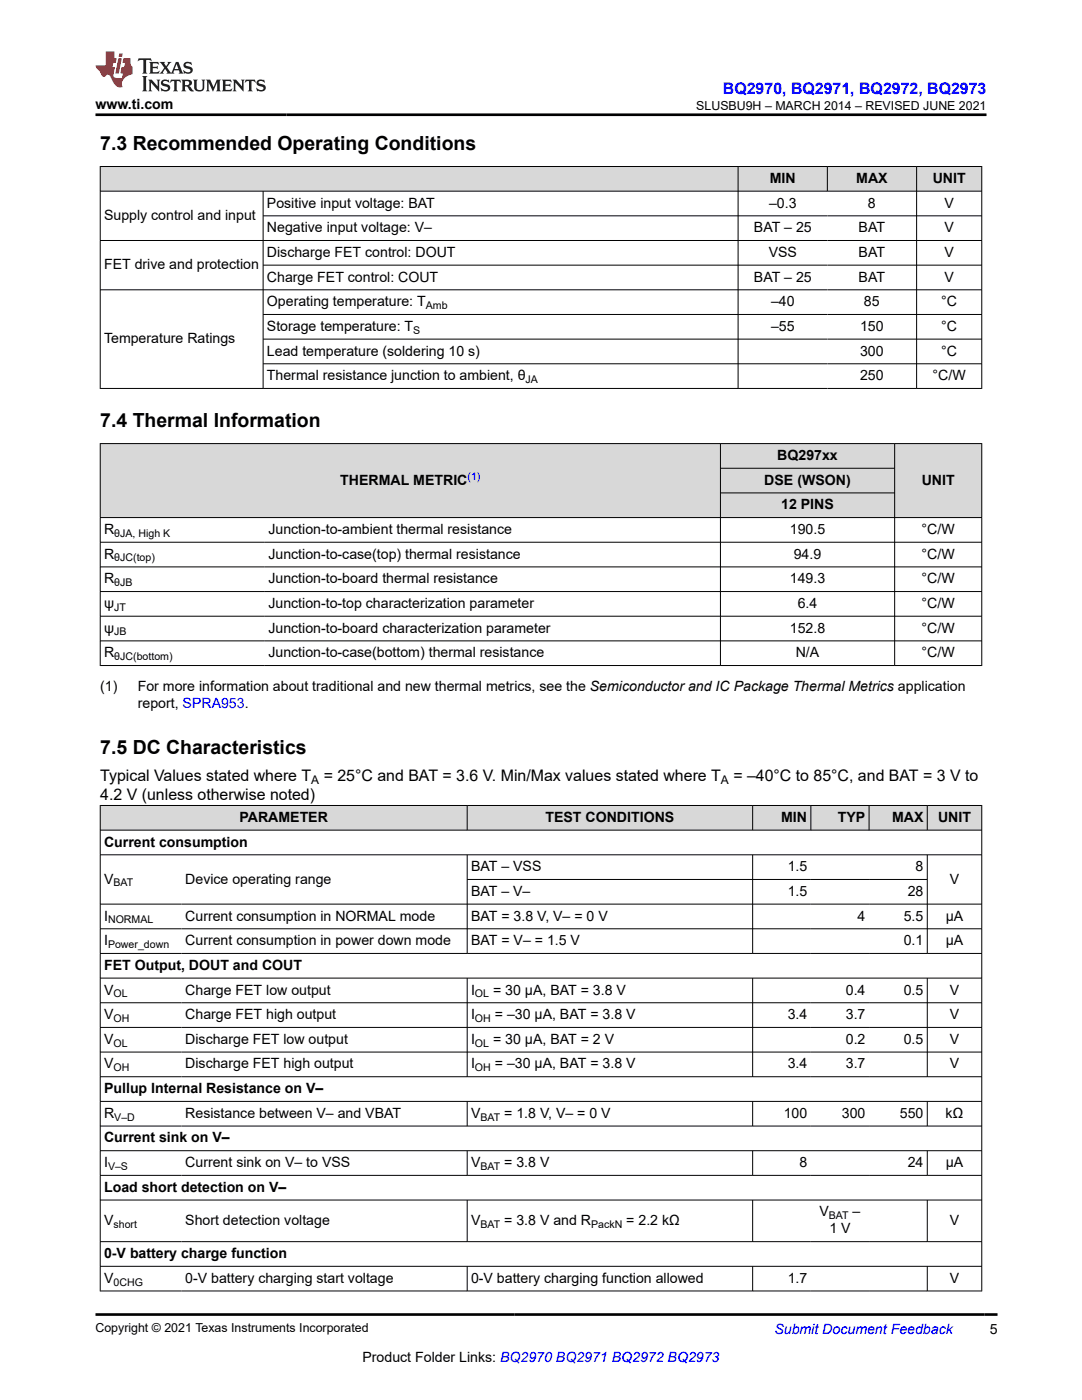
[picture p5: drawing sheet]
<svg xmlns="http://www.w3.org/2000/svg" width="216mm" height="279mm" viewBox="0 0 216 279" stroke-linecap="round" stroke-linejoin="round" font-family="sans-serif">
<defs><g id="words">
<g font-size="3.9">
<text x="20" y="29.9">7.3 Recommended Operating Conditions</text>
<text x="20" y="85.2">7.4 Thermal Information</text>
<text x="20" y="150.4">7.5 DC Characteristics</text>
</g>
<text font-size="3.2" fill="#00f" x="144.3" y="18.7">BQ2970, BQ2971, BQ2972, BQ2973</text>
<g font-size="3.2">
<text x="20" y="155.9">Typical Values stated where T</text>
<text x="64.6" y="155.9">= 25°C and BAT = 3.6 V. Min/Max values stated where T</text>
<text x="146.3" y="155.9">= –40°C to 85°C, and BAT = 3 V to</text>
<text x="20" y="159.7">4.2 V (unless otherwise noted)</text>
</g>
<g font-size="2.8">
<text x="19" y="21.8">www.ti.com</text>
<text x="53.3" y="41.4">Positive input voltage: BAT</text>
<text x="153.5" y="41.4">–0.3</text>
<text x="153.6" y="36.5">MIN</text>
<text x="170.9" y="36.5">MAX</text>
<text x="173.2" y="41.4">8</text>
<text x="186.1" y="36.5">UNIT</text>
<text x="188.5" y="41.4">V</text>
<text x="20.8" y="43.9">Supply control and input</text>
<text x="53.3" y="46.3">Negative input voltage: V–</text>
<text x="150.4" y="46.3">BAT – 25</text>
<text x="171.3" y="46.3">BAT</text>
<text x="188.5" y="46.3">V</text>
<text x="20.8" y="53.7">FET drive and protection</text>
<text x="53.3" y="51.3">Discharge FET control: DOUT</text>
<text x="153.4" y="51.3">VSS</text>
<text x="171.3" y="51.3">BAT</text>
<text x="188.5" y="51.3">V</text>
<text x="53.3" y="56.2">Charge FET control: COUT</text>
<text x="150.4" y="56.2">BAT – 25</text>
<text x="171.3" y="56.2">BAT</text>
<text x="188.5" y="56.2">V</text>
<text x="53.3" y="61.1">Operating temperature: T</text>
<text x="153.9" y="61.1">–40</text>
<text x="172.4" y="61.1">85</text>
<text x="187.8" y="61.1">°C</text>
<text x="20.8" y="68.5">Temperature Ratings</text>
<text x="53.3" y="66">Storage temperature: T</text>
<text x="53.3" y="71">Lead temperature (soldering 10 s)</text>
<text x="153.9" y="66">–55</text>
<text x="171.6" y="66">150</text>
<text x="171.6" y="71">300</text>
<text x="187.8" y="66">°C</text>
<text x="187.8" y="71">°C</text>
<text x="53.3" y="75.9">Thermal resistance junction to ambient, θ</text>
<text x="171.6" y="75.9">250</text>
<text x="186.1" y="75.9">°C/W</text>
<text x="155.1" y="91.8">BQ297xx</text>
<text x="67.9" y="96.7">THERMAL METRIC</text>
<text x="152.5" y="96.7">DSE (WSON)</text>
<text x="155.9" y="101.6">12 PINS</text>
<text x="183.9" y="96.7">UNIT</text>
<text x="20.8" y="106.6">R</text>
<text x="53.6" y="106.6">Junction-to-ambient thermal resistance</text>
<text x="157.6" y="106.6">190.5</text>
<text x="183.9" y="106.6">°C/W</text>
<text x="20.8" y="111.5">R</text>
<text x="53.6" y="111.5">Junction-to-case(top) thermal resistance</text>
<text x="158.4" y="111.5">94.9</text>
<text x="183.9" y="111.5">°C/W</text>
<text x="20.8" y="116.4">R</text>
<text x="53.6" y="116.4">Junction-to-board thermal resistance</text>
<text x="157.6" y="116.4">149.3</text>
<text x="183.9" y="116.4">°C/W</text>
<text x="20.8" y="121.3">ψ</text>
<text x="53.6" y="121.3">Junction-to-top characterization parameter</text>
<text x="159.2" y="121.3">6.4</text>
<text x="183.9" y="121.3">°C/W</text>
<text x="20.8" y="126.3">ψ</text>
<text x="20.8" y="131.2">R</text>
<text x="53.6" y="126.3">Junction-to-board characterization parameter</text>
<text x="53.6" y="131.2">Junction-to-case(bottom) thermal resistance</text>
<text x="157.6" y="126.3">152.8</text>
<text x="158.8" y="131.2">N/A</text>
<text x="183.9" y="126.3">°C/W</text>
<text x="183.9" y="131.2">°C/W</text>
<text x="20" y="138">(1)</text>
<text x="27.5" y="138">For more information about traditional and new thermal metrics, see the Semiconductor and IC Package Thermal Metrics application</text>
<text x="27.5" y="141.4">report, SPRA953.</text>
<text x="47.8" y="164">PARAMETER</text>
<text x="108.8" y="164">TEST CONDITIONS</text>
<text x="155.9" y="164">MIN</text>
<text x="167.2" y="164">TYP</text>
<text x="178" y="164">MAX</text>
<text x="187.2" y="164">UNIT</text>
<text x="20.8" y="168.9">Current consumption</text>
<text x="94" y="173.9">BAT – VSS</text>
<text x="157.2" y="173.9">1.5</text>
<text x="182.7" y="173.9">8</text>
<text x="20.8" y="176.3">V</text>
<text x="37" y="176.3">Device operating range</text>
<text x="94" y="178.8">BAT – V–</text>
<text x="157.2" y="178.8">1.5</text>
<text x="181.1" y="178.8">28</text>
<text x="189.5" y="176.3">V</text>
<text x="20.8" y="183.7">I</text>
<text x="37" y="183.7">Current consumption in NORMAL mode</text>
<text x="94" y="183.7">BAT = 3.8 V, V– = 0 V</text>
<text x="171.1" y="183.7">4</text>
<text x="180.3" y="183.7">5.5</text>
<text x="188.7" y="183.7">µA</text>
<text x="20.8" y="188.6">I</text>
<text x="37" y="188.6">Current consumption in power down mode</text>
<text x="94" y="188.6">BAT = V– = 1.5 V</text>
<text x="180.3" y="188.6">0.1</text>
<text x="188.7" y="188.6">µA</text>
<text x="20.8" y="193.6">FET Output, DOUT and COUT</text>
<text x="20.8" y="198.5">V</text>
<text x="20.8" y="203.4">V</text>
<text x="37" y="198.5">Charge FET low output</text>
<text x="37" y="203.4">Charge FET high output</text>
<text x="94" y="198.5">I</text>
<text x="94" y="203.4">I</text>
<text x="98.4" y="198.5">= 30 µA, BAT = 3.8 V</text>
<text x="98.7" y="203.4">= –30 µA, BAT = 3.8 V</text>
<text x="157.2" y="203.4">3.4</text>
<text x="168.8" y="198.5">0.4</text>
<text x="168.8" y="203.4">3.7</text>
<text x="180.3" y="198.5">0.5</text>
<text x="189.5" y="198.5">V</text>
<text x="189.5" y="203.4">V</text>
<text x="20.8" y="208.3">V</text>
<text x="37" y="208.3">Discharge FET low output</text>
<text x="94" y="208.3">I</text>
<text x="98.4" y="208.3">= 30 µA, BAT = 2 V</text>
<text x="168.8" y="208.3">0.2</text>
<text x="180.3" y="208.3">0.5</text>
<text x="189.5" y="208.3">V</text>
<text x="20.8" y="213.2">V</text>
<text x="37" y="213.2">Discharge FET high output</text>
<text x="94" y="213.2">I</text>
<text x="98.7" y="213.2">= –30 µA, BAT = 3.8 V</text>
<text x="157.2" y="213.2">3.4</text>
<text x="168.8" y="213.2">3.7</text>
<text x="189.5" y="213.2">V</text>
<text x="20.8" y="218.2">Pullup Internal Resistance on V–</text>
<text x="20.8" y="223.1">R</text>
<text x="37" y="223.1">Resistance between V– and VBAT</text>
<text x="94" y="223.1">V</text>
<text x="100.6" y="223.1">= 1.8 V, V– = 0 V</text>
<text x="156.4" y="223.1">100</text>
<text x="168" y="223.1">300</text>
<text x="179.6" y="223.1">550</text>
<text x="188.7" y="223.1">kΩ</text>
<text x="20.8" y="228">Current sink on V–</text>
<text x="20.8" y="232.9">I</text>
<text x="37" y="232.9">Current sink on V– to VSS</text>
<text x="94" y="232.9">V</text>
<text x="100.6" y="232.9">= 3.8 V</text>
<text x="159.5" y="232.9">8</text>
<text x="181.1" y="232.9">24</text>
<text x="188.7" y="232.9">µA</text>
<text x="20.8" y="237.8">Load short detection on V–</text>
<text x="20.8" y="244.5">V</text>
<text x="37" y="244.5">Short detection voltage</text>
<text x="94" y="244.5">V</text>
<text x="100.6" y="244.5">= 3.8 V and R</text>
<text x="125" y="244.5">= 2.2 kΩ</text>
<text x="163.5" y="242.8">V</text>
<text x="170.1" y="242.8">–</text>
<text x="189.5" y="244.5">V</text>
<text x="20.8" y="251.1">0-V battery charge function</text>
<text x="165.5" y="246.2">1 V</text>
<text x="20.8" y="256">V</text>
<text x="37" y="256">0-V battery charging start voltage</text>
<text x="94" y="256">0-V battery charging function allowed</text>
<text x="157.2" y="256">1.7</text>
<text x="189.5" y="256">V</text>
<text x="197.5" y="266.1">5</text>
<text x="72.3" y="271.7">Product Folder Links: BQ2970 BQ2971 BQ2972 BQ2973</text>
</g>
<text font-size="2.8" fill="#00f" x="154.5" y="266.2">Submit Document Feedback</text>
<g font-size="2.5">
<text x="138.9" y="21.9">SLUSBU9H – MARCH 2014 – REVISED JUNE 2021</text>
<text x="19" y="265.9">Copyright © 2021 Texas Instruments Incorporated</text>
</g>
<g font-size="2.4">
<text x="62.1" y="156.5">A</text>
<text x="143.9" y="156.5">A</text>
</g>
<g font-size="2.1">
<text x="85" y="61.7">Amb</text>
<text x="82.4" y="66.6">S</text>
<text x="104.9" y="76.4">JA</text>
<text x="22.8" y="107.1">θJA, High K</text>
<text x="22.8" y="112.1">θJC(top)</text>
<text x="22.8" y="117">θJB</text>
<text x="22.8" y="121.9">JT</text>
<text x="22.8" y="126.8">JB</text>
<text x="22.8" y="131.7">θJC(bottom)</text>
<text x="22.6" y="176.9">BAT</text>
<text x="21.6" y="184.3">NORMAL</text>
<text x="21.6" y="189.2">Power_down</text>
<text x="22.6" y="199">OL</text>
<text x="22.6" y="204">OH</text>
<text x="94.8" y="199">OL</text>
<text x="94.8" y="204">OH</text>
<text x="22.6" y="208.9">OL</text>
<text x="94.8" y="208.9">OL</text>
<text x="22.6" y="213.8">OH</text>
<text x="94.8" y="213.8">OH</text>
<text x="22.8" y="223.6">V–D</text>
<text x="95.9" y="223.6">BAT</text>
<text x="21.6" y="233.5">V–S</text>
<text x="95.9" y="233.5">BAT</text>
<text x="22.6" y="245">short</text>
<text x="95.9" y="245">BAT</text>
<text x="118" y="245">PackN</text>
<text x="165.4" y="243.3">BAT</text>
<text x="22.6" y="256.6">0CHG</text>
</g>
<text font-size="2.1" fill="#00f" x="93.3" y="95.8">(1)</text>
</g></defs>
<g fill="#d8d8d8">
<path d="M20 33.2h175.9v5h-175.9z" fill-rule="evenodd"/>
<path d="M20.1 33.3h127.1v4.8h-127.1z" fill-rule="evenodd"/>
<path d="M147.3 33.3h17.7v4.8h-17.7z" fill-rule="evenodd"/>
<path d="M165.2 33.3h17.6v4.8h-17.6z" fill-rule="evenodd"/>
<path d="M183 33.3h12.8v4.8h-12.8z" fill-rule="evenodd"/>
</g>
<g fill="none" stroke="#000" stroke-width=".2">
<path d="M19.9 33.2h176.1M19.9 38.2h176.1M20 33.2v44.4M52.5 38.2v39.4M147.3 33.2v44.4M165.1 33.2v5M182.9 33.2v44.4M195.9 33.2v44.4M19.9 48h176.1M19.9 57.8h176.1M52.5 43.1h143.5M52.5 52.9h143.5"/>
<path d="M52.5 62.8h143.5M52.5 67.7h143.5M52.5 72.6h143.5M196 77.5h-176.1"/>
</g>
<g fill="#d8d8d8">
<path d="M20 88.5h175.9v5h-175.9z" fill-rule="evenodd"/>
<path d="M20.1 88.6h123.6v14.6h-123.6z" fill-rule="evenodd"/>
<path d="M143.8 88.6h34.7v4.8h-34.7z" fill-rule="evenodd"/>
<path d="M178.6 88.6h17.2v14.6h-17.2z" fill-rule="evenodd"/>
<path d="M143.8 93.5h34.7v4.8h-34.7z" fill-rule="evenodd"/>
<path d="M143.8 98.4h34.7v4.8h-34.7z" fill-rule="evenodd"/>
</g>
<g fill="none" stroke="#000" stroke-width=".2">
<path d="M19.9 88.5h176.1M20 88.5v44.4M143.8 88.5v44.4M143.8 93.5h34.8M143.8 98.4h34.8M178.5 88.5v44.4M195.9 88.5v44.4M19.9 103.3h176.1M19.9 108.2h176.1M19.9 113.1h176.1M19.9 118.1h176.1M19.9 123h176.1"/>
<path d="M19.9 127.9h176.1M19.9 132.8h176.1"/>
</g>
<g fill="#d8d8d8">
<path d="M20 160.8h175.9v4.9h-175.9z" fill-rule="evenodd"/>
<path d="M20.1 160.8h73.1v4.8h-73.1z" fill-rule="evenodd"/>
<path d="M93.3 160.8h56.8v4.8h-56.8z" fill-rule="evenodd"/>
<path d="M150.2 160.8h11.5v4.8h-11.5z" fill-rule="evenodd"/>
<path d="M161.9 160.8h11.5v4.8h-11.5z" fill-rule="evenodd"/>
<path d="M173.5 160.8h11.5v4.8h-11.5z" fill-rule="evenodd"/>
<path d="M185.1 160.8h10.7v4.8h-10.7z" fill-rule="evenodd"/>
</g>
<g fill="none" stroke="#000" stroke-width=".2">
<path d="M19.9 160.8h176.1M19.9 165.7h176.1M19.9 170.6h176.1M20 160.7v97M93.2 160.7v5M93.2 170.6v19.7M93.2 175.5h91.9M150.2 160.7v5M150.2 170.6v19.7M161.8 160.7v5M173.4 160.7v5M185 160.7v5"/>
<path d="M185 170.6v19.7M195.9 160.7v97M19.9 180.4h176.1M19.9 185.4h176.1M19.9 190.3h176.1M19.9 195.2h176.1M93.2 195.2v19.7M150.2 195.2v19.7M185 195.2v19.7M19.9 200.1h176.1M19.9 205h176.1M19.9 210h176.1"/>
<path d="M19.9 214.9h176.1M19.9 219.8h176.1M93.2 219.8v5M150.2 219.8v5M185 219.8v5M19.9 224.7h176.1M19.9 229.6h176.1M19.9 234.6h176.1M19.9 239.5h176.1M93.2 229.6v5M93.2 239.5v8.4M150.2 229.6v5"/>
<path d="M150.2 239.5v8.4M185 229.6v5M185 239.5v8.4M19.9 247.8h176.1M19.9 252.7h176.1M19.9 257.6h176.1M93.2 252.7v5M150.2 252.7v5M185 252.7v5"/>
</g>
<path d="M27.7 11.6l-.2 .6 .5-.2h.6v.1v2.2l-.2 .4h1l-.2-.4v-2.2v-.1h.5l.5 .2-.1-.6zM29.8 12.4l.2 .3v1.6l-.2 .4h1.9l.1-.6a1.08 1.08 0 0 1-1.3 .2v-.7h.6l.4 .2v-.7l-.4 .2h-.6v-.5l.2-.2a1 1 0 0 1 1 .3l-.1-.5zM31.8 12.4l1 1.1-1 1.2h.9l-.2-.2 .4-.8 .5 .8-.2 .2h1.6l-.2-.2 .1-.5h1l.1 .5-.1 .2h.9l-.2-.4-.8-1.9h-.5l-1 2.1-.8-1.1 .9-1h-.8l.2 .2-.5 .6-.3-.6 .1-.2zM35.2 12.8l.4 1h-.8zM36.8 12.5a.65 .65 0 0 0-.2 .7 .65 .65 0 0 0 .6 .5l.7 .1 .1 .3a.79 .79 0 0 1-.7 .4 .79 .79 0 0 1-.7-.5l.1 .7 .2-.1a.93 .93 0 0 0 1.1 0 .93 .93 0 0 0 .4-.9 1.46 1.46 0 0 0-1.2-.6l-.1-.3a1.09 1.09 0 0 1 1.2 .2l-.2-.6-.1 .1-.6-.2zM28.4 15.2l.2 .4v2.2l-.2 .4h1l-.2-.4v-2.2l.2-.4zM29.6 15.9l.2 .4v1.5l-.2 .4h.8l-.3-.4v-1.3l1.7 1.8v-2l.2-.4h-.8l.2 .2 .1 1.1-1.2-1.3zM32.3 16a.65 .65 0 0 0-.2 .8 .65 .65 0 0 0 .7 .4l.6 .2 .1 .2a.79 .79 0 0 1-.7 .4 .79 .79 0 0 1-.7-.5l.1 .7 .2-.1a.93 .93 0 0 0 1.1 .1 .93 .93 0 0 0 .4-1 1.46 1.46 0 0 0-1.2-.5l-.1-.4a1.09 1.09 0 0 1 1.2 .2l-.2-.6-.1 .1-.6-.1zM34.1 15.9l-.1 .6a.63 .63 0 0 1 .7-.3l.1 1.6-.3 .4h1l-.2-.4v-1.6a.66 .66 0 0 1 .8 .3l-.1-.6zM36.2 15.9l.2 .4v1.5l-.2 .4h.9l-.2-.2v-.7h.5l.1 .2a.79 .79 0 0 0 1.2 .6l-1-.9a.61 .61 0 0 0 .6-.6 .61 .61 0 0 0-.5-.7zM36.9 16.2h.2a.47 .47 0 0 1 .5 .1 .47 .47 0 0 1 .1 .5l-.2 .1-.6 .1zM38.5 15.9l.2 .2a2.27 2.27 0 0 0 .4 2 1.04 1.04 0 0 0 1.7-.7v-1.3l.2-.2h-.8l.2 .4v1.1a.6 .6 0 0 1-.6 .6 .6 .6 0 0 1-.6-.6v-1.1l.3-.4zM41.1 15.9l.2 .4v1.5l-.2 .4h.7l-.2-.4v-1.4l.9 1.9 .8-1.9v1.4l-.2 .4h1l-.3-.4v-1.5l.3-.4h-.8l-.7 1.5-.7-1.5zM44.3 15.9l.2 .4v1.5l-.2 .4h1.9l.1-.6a1.09 1.09 0 0 1-1.3 .2v-.7h.6l.4 .2v-.6l-.4 .2h-.6v-.6l.2-.1a1.01 1.01 0 0 1 1 .3l-.1-.6zM46.4 15.9l.3 .4v1.5l-.3 .4h.8l-.2-.4v-1.3l1.6 1.8v-2l.2-.4h-.7l.2 .2v1.1l-1.2-1.3zM49 15.9l-.1 .6a.63 .63 0 0 1 .8-.3v1.6l-.3 .4h1l-.2-.4v-1.6a.66 .66 0 0 1 .8 .3l-.1-.6zM51.4 16a.65 .65 0 0 0-.2 .8 .65 .65 0 0 0 .6 .4l.6 .2 .2 .2a.79 .79 0 0 1-.8 .4 .79 .79 0 0 1-.6-.5l.1 .7 .2-.1a.93 .93 0 0 0 1 .1 .93 .93 0 0 0 .5-1 1.46 1.46 0 0 0-1.3-.5l-.1-.4a1.09 1.09 0 0 1 1.3 .2l-.2-.6-.2 .1-.5-.1z" fill="#231f20"/>
<path d="M21.1 10.3v2.7h-2.1l.1 .4 .9 1a.95 .95 0 0 0 .9 .9 .59 .59 0 0 1 .6-.4 .59 .59 0 0 1 .5 .3l.4 .8a1.59 1.59 0 0 0 2.1 1.4 1.61 1.61 0 0 1 1-2.3l1-.3-.1-1.5a1.59 1.59 0 0 1-.4-1.7h-1.4l-.2 .9h.5l-.1 .9h-.5l-.2 .9v.3l.4 .1-.2 .9h-.6a.73 .73 0 0 1-1.1-.7l.3-1.5h-.5l.2-.9h.5l.2-.9h-.5v-1.3zM23.6 11.6l-.6 3.1h.7l.6-3.1zM23.8 10.7l-.1 .6h.7l.1-.6z" fill="#ed1c24"/>
<path d="M19 22.9h177.8M19.1 262.3h179.9" fill="none" stroke="#000" stroke-width=".53"/>
<use href="#words"/>
</svg>
